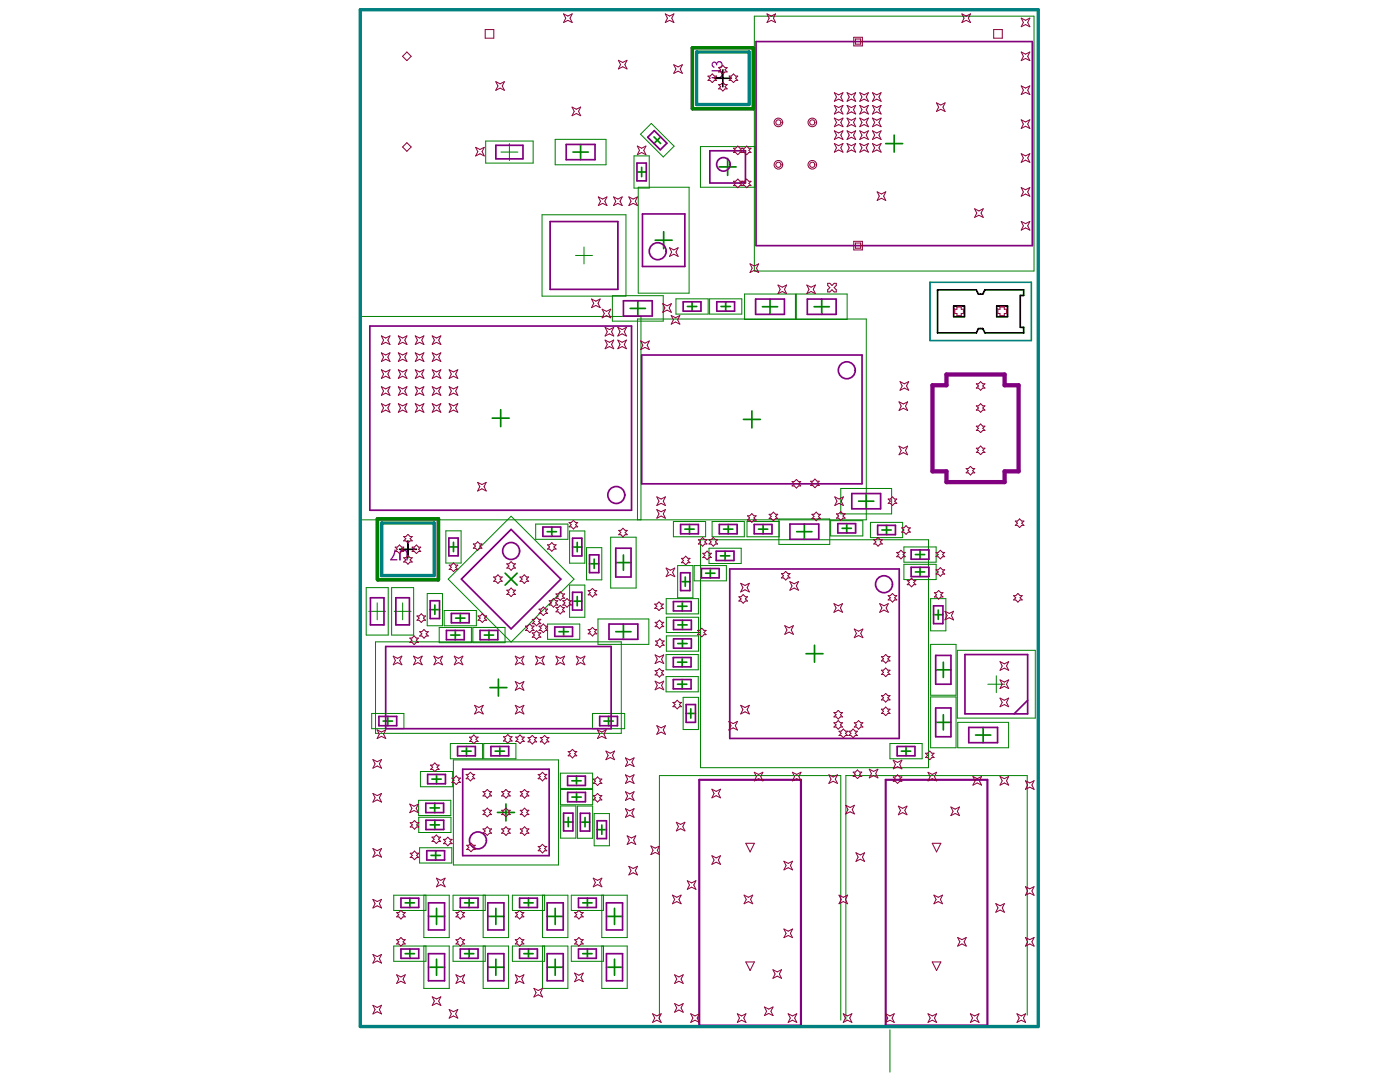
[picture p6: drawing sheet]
<svg xmlns="http://www.w3.org/2000/svg" width="279mm" height="216mm" viewBox="0 0 279 216" stroke-linecap="round" stroke-linejoin="round" font-family="sans-serif">
<path d="M185.6 56.3h20.2v11.6h-20.2z" fill="none" stroke="#008080" stroke-width=".34"/>
<path d="M187.1 57.8h7.7l.5 .9h.8l.5-.9h7.7v1.2h-.7v6.3h.7v1.1h-7.7l-.5-.8h-.8l-.5 .8h-7.7zM190.3 61.1h2.2v2.1h-2.2zM198.9 61.1h2.2v2.1h-2.2z" fill="none" stroke="#000" stroke-width=".34"/>
<g fill="none" stroke="#008000" stroke-width=".2">
<path d="M150.5 3.2h55.9v50.9h-55.9zM96.9 28.1h9.5v4.4h-9.5zM100 30.3h3.4M101.7 28.7v3.3M110.8 27.8h10.1v5.1h-10.1zM126.5 31.1h3.1v6.4h-3.1zM127.4 37.4h10.1v21.1h-10.1zM127.8 26.8l2.2-2.2 4.5 4.6-2.1 2.1zM139.8 29.2h10.8v8.2h-10.8zM108.2 42.9h16.7v16.2h-16.7zM114.9 51h3.3M116.5 49.3v3.4"/>
<path d="M122.2 59h10.2v5.1h-10.2zM134.9 59.6h6.4v3.1h-6.4zM141.6 59.6h6.4v3.1h-6.4zM148.6 58.7h10.1v5h-10.1zM158.9 58.7h10.2v5h-10.2zM167.8 97.5h10.1v5h-10.1zM73.1 117.3h4.4v9.4h-4.4zM78.2 117.3h4.4v9.4h-4.4zM85.3 118.4h3v6.5h-3zM89 105.9h3v6.4h-3zM89.4 115.6l12.6-12.6 12.6 12.6-12.6 12.5zM106.9 104.6h6.4v3h-6.4z"/>
<path d="M113.7 106h3v6.4h-3zM113.7 116.7h3v6.5h-3zM117.1 109.3h3v6.4h-3zM121.9 107.2h5.1v10.1h-5.1zM127.2 103.7v-40h45.7v40h-101v-40.6h56v40.6M133 119.4h6.4v3.1h-6.4zM134.4 104.1h6.4v3h-6.4zM135.2 112.9h3.1v6.4h-3.1zM138.5 112.9h6.5v3h-6.5zM139.8 107.7h45.5v45.5h-45.5zM141.5 109.4h6.4v3h-6.4zM142.1 104.1h6.4v3h-6.4z"/>
<path d="M149.1 104.1h6.4v3h-6.4zM155.4 103.6h10.2v5h-10.2zM165.8 103.9h6.4v3h-6.4zM173.7 104.2h6.4v3.1h-6.4zM180.4 109.1h6.4v3.1h-6.4zM180.4 112.6h6.4v3h-6.4zM185.7 119.4h3.1v6.5h-3.1zM73.6 122h3.4M74.9 128.1h49.1v18.2h-49.1zM75.3 120.3v3.4M78.7 122h3.3M80.4 120.3v3.4"/>
<path d="M87.7 125.2h6.4v3h-6.4zM88.6 121.8h6.5v3.1h-6.5zM94.4 125.2h6.4v3h-6.4zM109.3 124.5h6.4v3.1h-6.4zM119.3 123.5h10.2v5.1h-10.2zM132.9 130.6h6.5v3.1h-6.5zM132.9 135h6.5v3h-6.5zM133 123.2h6.4v3h-6.4zM133 126.9h6.4v3h-6.4zM136.3 139.1h3.1v6.5h-3.1zM185.7 128.6h5.1v10.1h-5.1zM185.7 139.1h5.1v10.1h-5.1z"/>
<path d="M191.1 129.8h15.5v13.5h-15.5zM197.1 136.5h3.4M198.8 134.8v3.4M74.2 142.4h6.4v3h-6.4zM83.5 159.7h6.5v3h-6.5zM83.9 153.9h6.4v3.1h-6.4zM89.9 148.4h6.4v3h-6.4zM90.5 151.6h21v21h-21zM96.5 148.4h6.5v3h-6.5zM111.8 154.3h6.5v3h-6.5zM111.8 157.5h6.5v3.1h-6.5zM118.2 142.4h6.5v3h-6.5z"/>
<path d="M177.6 148.4h6.4v3h-6.4zM191.1 144.1h10.2v5.1h-10.2zM83.6 163.1h6.4v3h-6.4zM83.7 169.2h6.5v3h-6.5zM84.6 178.6v8.5h5.1v-8.5h-11.1v3.1h6.4v-3.1M96.4 178.6v8.5h5.1v-8.5h-11.1v3.1h6.4v-3.1M108.3 178.6v8.5h5v-8.5h-11v3.1h6.4v-3.1M111.9 160.8h3v6.4h-3zM115.2 160.8h3.1v6.5h-3.1zM118.6 162.3h3v6.5h-3zM120.1 178.6v8.5h5.1v-8.5h-11.2v3.1h6.4v-3.1M84.6 188.8v8.4h5.1v-8.4h-11.1v3h6.4v-3"/>
<path d="M96.4 188.8v8.4h5.1v-8.4h-11.1v3h6.4v-3M108.3 188.8v8.4h5v-8.4h-11v3h6.4v-3M120.1 188.8v8.4h5.1v-8.4h-11.2v3h6.4v-3M131.6 203.5v-48.7h36.2v48.8M177.6 205.5v8.4M205 202.6v-47.8h-36.2v48.8"/>
</g>
<g fill="none" stroke="#008000" stroke-width=".34">
<path d="M114.4 30.3h3M115.9 28.8v3.1M127.1 34.3h1.9M128.1 33.4v1.8M130.5 27.3l1.3 1.3M131.8 27.3l-1.3 1.3M143.5 33.3h3.4M145.2 31.6v3.4M176.8 28.7h3.3M178.5 27v3.3M130.8 47.9h3.3M132.4 46.2v3.4"/>
<path d="M153.7 59.7v3M164 59.7v3M125.8 61.5h3M127.3 60v3.1M137.2 61.2h1.8M138.1 60.2v1.9M143.9 61.2h1.9M144.8 60.2v1.9M152.2 61.2h3M162.5 61.2h3M98.2 83.4h3.4M99.9 81.7v3.4"/>
<path d="M148.4 83.7h3.3M150.1 82v3.4M172.9 98.5v3M89.6 109.1h1.8M90.5 108.2v1.9M100.8 114.4l2.4 2.4M103.2 114.4l-2.4 2.4M109.2 106.1h1.9M110.1 105.2v1.8M114.3 120h1.8M114.3 109.2h1.8M115.2 108.2v1.9"/>
<path d="M115.2 119v1.9M117.6 112.5h1.9M118.6 111.6v1.8M122.9 112.3h3M124.4 110.7v3.1M135.8 116.1h1.9M136.7 105.6h1.8M136.8 115.1v1.9M137.6 104.7v1.8M140.8 114.4h1.9M141.8 113.4v1.9M143.8 110.9h1.8"/>
<path d="M144.4 105.6h1.9M144.7 110v1.8M145.3 104.7v1.8M151.4 105.6h1.8M152.3 104.7v1.8M159 106.1h3M160.5 104.6v3M168.1 105.4h1.8M169 104.5v1.8M171.3 100h3.1M176 105.8h1.9M176.9 104.8v1.9"/>
<path d="M182.7 114.1h1.8M182.7 110.7h1.8M183.6 109.7v1.9M183.6 113.2v1.9M85.9 121.6h1.8M86.8 120.7v1.9M89.9 126.7h1.9M90.9 125.8v1.9M90.9 123.3h1.9M91.9 122.4v1.9M96.6 126.7h1.9M97.6 125.8v1.9"/>
<path d="M97.8 137.2h3.4M99.5 135.5v3.4M111.6 126h1.8M112.5 125.1v1.9M122.9 126h3M124.4 124.5v3.1M135.2 136.5h1.9M135.2 132.1h1.9M135.2 121h1.9M135.3 128.4h1.8M135.3 124.7h1.8M136.1 131.2v1.9"/>
<path d="M136.1 135.6v1.9M136.2 120v1.9M136.2 123.8v1.8M136.2 127.5v1.8M160.9 130.4h3.3M162.6 128.7v3.4M186.3 122.7h1.9M186.7 133.7h3.1M187.2 121.7v1.9M188.3 132.1v3.1M76.5 143.9h1.8M77.4 143v1.8"/>
<path d="M87.1 154.5v1.9M88.1 155.5h-1.9M92.2 149.9h1.8M93.1 149v1.8M98.8 149.9h1.9M99.7 149v1.8M114.1 155.8h1.9M114.1 159h1.9M115.1 154.9v1.8M115.1 158.1v1.9M120.5 143.9h1.9M121.5 143v1.8"/>
<path d="M136.9 142.4h1.9M137.9 141.4v1.9M179.9 149.9h1.8M180.8 149v1.8M186.7 144.1h3.1M188.3 142.6v3.1M194.7 146.7h3M196.2 145.2v3M81.8 179.2v1.9M85.8 161.2h1.9M85.9 164.6h1.8M86 170.7h1.9"/>
<path d="M86.8 160.3v1.8M86.8 163.7v1.8M87 169.8v1.8M93.6 179.2v1.9M99.3 162.1h3.4M101 160.4v3.4M105.5 179.2v1.9M112.5 164h1.8M113.4 163.1v1.9M115.8 164.1h1.9M116.8 163.1v1.9M117.2 179.2v1.9"/>
<path d="M119.2 165.6h1.8M120.1 164.6v1.9M80.9 190.3h1.8M80.9 180.2h1.8M81.8 189.4v1.8M85.5 193h3.2M85.5 182.9h3.2M87.1 181.2v3.3M87.1 191.4v3.2M92.7 190.3h1.9M92.7 180.2h1.9M93.6 189.4v1.8"/>
<path d="M97.4 193h3.2M97.4 182.9h3.2M99 181.2v3.3M99 191.4v3.2M104.5 190.3h1.9M104.5 180.2h1.9M105.5 189.4v1.8M109.2 193h3.2M109.2 182.9h3.2M110.8 181.2v3.3M110.8 191.4v3.2M116.3 190.3h1.9"/>
<path d="M116.3 180.2h1.9M117.2 189.4v1.8M121 193h3.2M121 182.9h3.2M122.6 181.2v3.3M122.6 191.4v3.2"/>
</g>
<g fill="none" stroke="#800080" stroke-width=".34">
<path d="M150.9 8.3h55.1v40.7h-55.1zM99 29h5.4v2.7h-5.4zM113 28.8h5.7v3.1h-5.7zM127.1 32.5h1.9v3.6h-1.9zM129.3 27.4l1.3-1.3 2.5 2.5-1.3 1.3zM141.7 30.1h7.1v6.4h-7.1zM109.8 44.2h13.5v13.5h-13.5zM128.2 42.7h8.5v10.5h-8.5zM150.8 59.7h5.7v3h-5.7zM161.1 59.7h5.8v3h-5.8zM73.8 65.1h52.2v36.7h-52.2zM124.4 60h5.8v3.1h-5.8z"/>
<path d="M128.1 70.8h43.9v25.7h-43.9zM136.3 60.2h3.6v1.9h-3.6zM143.1 60.2h3.5v1.9h-3.5zM170 98.5h5.7v3h-5.7zM73.9 119.3h2.7v5.4h-2.7zM79 119.3h2.7v5.4h-2.7zM85.9 119.9h1.8v3.5h-1.8zM89.6 107.4h1.8v3.5h-1.8zM92.1 115.6l9.9-10 9.9 10-9.9 9.9zM108.3 105.2h3.6v1.8h-3.6zM114.3 107.4h1.8v3.5h-1.8zM114.3 118.2h1.8v3.5h-1.8z"/>
<path d="M117.6 110.7h1.9v3.6h-1.9zM122.9 109.4h3v5.7h-3zM135.8 114.3h1.9v3.5h-1.9zM135.8 104.7h3.6v1.8h-3.6zM140 113.4h3.5v1.9h-3.5zM142.9 110h3.6v1.8h-3.6zM143.6 104.7h3.5v1.8h-3.5zM145.6 113.5h33.9v33.8h-33.9zM150.5 104.7h3.6v1.8h-3.6zM157.6 104.6h5.8v3h-5.8zM167.2 104.5h3.6v1.8h-3.6zM175.2 104.8h3.5v1.9h-3.5z"/>
<path d="M181.8 109.7h3.6v1.9h-3.6zM181.8 113.2h3.6v1.9h-3.6zM77 129h45v16.4h-45zM89.1 125.8h3.5v1.9h-3.5zM90.1 122.4h3.5v1.9h-3.5zM95.8 125.8h3.6v1.9h-3.6zM110.7 125.1h3.6v1.9h-3.6zM121.5 124.5h5.8v3.1h-5.8zM134.4 131.2h3.5v1.9h-3.5zM134.4 135.6h3.5v1.9h-3.5zM134.4 120h3.5v1.9h-3.5zM134.4 123.8h3.6v1.8h-3.6z"/>
<path d="M134.4 127.5h3.6v1.8h-3.6zM186.3 120.9h1.9v3.5h-1.9zM186.7 130.8h3.1v5.7h-3.1zM192.6 130.6h12.5v11.8h-12.5zM205.1 139.7l-2.7 2.7M75.6 143h3.6v1.8h-3.6zM85.3 154.5h3.6v1.9h-3.6zM91.3 149h3.6v1.8h-3.6zM92.3 153.5h17.3v17.2h-17.3zM98 149h3.5v1.8h-3.5zM113.3 154.9h3.5v1.8h-3.5zM113.3 158.1h3.5v1.9h-3.5z"/>
<path d="M119.7 143h3.5v1.8h-3.5zM136.9 140.6h1.9v3.5h-1.9zM179 149h3.6v1.8h-3.6zM186.7 141.3h3.1v5.7h-3.1zM193.3 145.2h5.8v3h-5.8zM80 179.2h3.6v1.9h-3.6zM85 160.3h3.5v1.8h-3.5zM85 163.7h3.6v1.8h-3.6zM85.2 169.8h3.5v1.8h-3.5zM91.9 179.2h3.5v1.9h-3.5zM103.7 179.2h3.5v1.9h-3.5zM112.5 162.3h1.8v3.5h-1.8z"/>
<path d="M115.5 179.2h3.5v1.9h-3.5zM115.8 162.3h1.9v3.5h-1.9zM119.2 163.8h1.8v3.5h-1.8zM80 189.4h3.6v1.8h-3.6zM85.5 180.2h3.2v5.4h-3.2zM85.5 190.3h3.2v5.4h-3.2zM91.9 189.4h3.5v1.8h-3.5zM97.4 180.2h3.2v5.4h-3.2zM97.4 190.3h3.2v5.4h-3.2zM103.7 189.4h3.5v1.8h-3.5zM109.2 180.2h3.2v5.4h-3.2zM109.2 190.3h3.2v5.4h-3.2z"/>
<path d="M115.5 189.4h3.5v1.8h-3.5zM121 190.3h3.2v5.4h-3.2zM121 180.2h3.2v5.4h-3.2z"/>
<circle cx="144.4" cy="32.8" r="1.35"/>
<circle cx="131.3" cy="50.1" r="1.69"/>
<circle cx="169" cy="73.9" r="1.69"/>
<circle cx="123" cy="98.8" r="1.69"/>
<circle cx="102" cy="109.9" r="1.69"/>
<circle cx="176.4" cy="116.6" r="1.69"/>
<circle cx="95.4" cy="167.7" r="1.69"/>
</g>
<path d="M139.6 155.6h20.2v49h-20.2zM176.8 155.6h20.3v49h-20.3z" fill="none" stroke="#800080" stroke-width=".43"/>
<path d="M71.9 1.9h135.3v202.9h-135.3z" fill="none" stroke="#008080" stroke-width=".68"/>
<path d="M138.2 9.5h12.2v12.2h-12.2zM75.3 103.5h12.2v12.2h-12.2z" fill="none" stroke="#800080" stroke-width=".68"/>
<g fill="#800080">
<path d="M142 14h1.2a.79 .79 0 0 1 .9 .2 .79 .79 0 0 1 .1 .9 .79 .79 0 0 1-1 .5h-1.2v-.2h1.3a.56 .56 0 0 0 .6-.3 .56 .56 0 0 0-.1-.7l-.1-.2h-1.7z"/>
<path d="M142 12.6a.6 .6 0 0 1 1.1-.1 .62 .62 0 0 1 .8-.2 .62 .62 0 0 1 .2 .9v.2l-.3 .2h-.2v-.3a.43 .43 0 0 0 .4-.5 .43 .43 0 0 0-.5-.4l-.3 .1-.1 .5h-.2a.34 .34 0 0 0-.3-.4 .34 .34 0 0 0-.4 .2 .34 .34 0 0 0 .3 .4l.1 .1-.1 .3a.68 .68 0 0 1-.5-1z"/>
<path d="M79.7 110a.9 .9 0 0 1 1.1-.3 .9 .9 0 0 1 .6 .9v1.2h-.3v-1.2a.57 .57 0 0 0-.4-.7 .57 .57 0 0 0-.7 .5v1.4h-.4z"/>
<path d="M78.7 109.7h.3l-.1 .7-.4 .8-.3 .4h1.1v.2h-1.5l.7-1.2z"/>
</g>
<path d="M142.6 15.6h3.4M144.3 13.9v3.4M79.7 109.6h3.4M81.4 107.9v3.4" fill="none" stroke="#000" stroke-width=".34"/>
<path d="M138.2 9.5h12.2v12.2h-12.2zM75.3 103.5h12.2v12.2h-12.2z" fill="none" stroke="#008000" stroke-width=".68"/>
<path d="M139 10.4h10.5v10.5h-10.5zM76.2 104.4h10.5v10.4h-10.5z" fill="none" stroke="#008080" stroke-width=".68"/>
<path d="M186.1 76.9h2.8v-2.2h11.6v2.2h2.8v17.2h-2.8v2.1h-11.6v-2.1h-2.8z" fill="none" stroke="#800080" stroke-width=".86"/>
<g fill="none" stroke="#8d0034" stroke-width=".2">
<path d="M80.3 11.2l.9-.8 .9 .8-.9 .9zM96.8 5.9h1.8v1.7h-1.8zM98.9 16.3l.9 .4 .9-.4-.5 .9 .5 .8-.9-.4-.9 .4 .5-.8zM112.5 2.8l.8 .4 .9-.4-.4 .8 .4 .9-.9-.4-.8 .4 .4-.9zM123.4 12l.9 .5 .8-.5-.4 .9 .4 .9-.8-.5-.9 .5 .4-.9zM132.8 2.8l.8 .4 .9-.4-.4 .8 .4 .9-.9-.4-.8 .4 .4-.9zM134.5 12.9l.8 .4 .9-.4-.4 .9 .4 .8-.9-.4-.8 .4 .4-.8zM141.3 15.2h.4l.4-.4 .5 .4h.4l-.4 .4 .4 .4h-.4l-.5 .5-.4-.5h-.4l.4-.4zM143.4 16.9h.4l.5-.5 .4 .5h.4l-.4 .4 .4 .4h-.4l-.4 .5-.5-.5h-.4l.4-.4zM143.4 13.5h.4l.5-.4 .4 .4h.4l-.4 .4 .4 .5h-.4l-.4 .4-.5-.4h-.4l.4-.5zM145.5 15.2h.4l.5-.4 .4 .4h.4l-.4 .4 .4 .4h-.4l-.4 .5-.5-.5h-.4l.4-.4zM153.1 2.8l.8 .4 .9-.4-.4 .8 .4 .9-.9-.4-.8 .4 .4-.9z"/>
<path d="M166.5 18.5l.9 .4 .8-.4-.4 .9 .4 .8-.8-.4-.9 .4 .4-.8zM169.1 18.5l.8 .4 .9-.4-.5 .9 .5 .8-.9-.4-.8 .4 .4-.8zM170.4 7.4h1.7v1.8h-1.7zM170.7 7.8h1.1v1h-1.1zM171.6 18.5l.8 .4 .9-.4-.4 .9 .4 .8-.9-.4-.8 .4 .4-.8zM174.1 18.5l.9 .4 .8-.4-.4 .9 .4 .8-.8-.4-.9 .4 .5-.8zM192 2.8l.8 .4 .9-.4-.4 .8 .4 .9-.9-.4-.8 .4 .4-.9zM198.3 5.9h1.7v1.7h-1.7zM203.8 17.1l.9 .5 .8-.5-.4 .9 .4 .9-.8-.5-.9 .5 .4-.9zM203.8 10.4l.9 .4 .8-.4-.4 .8 .4 .9-.8-.4-.9 .4 .4-.9zM203.8 3.6l.9 .4 .8-.4-.4 .9 .4 .8-.8-.4-.9 .4 .4-.8zM80.3 29.3l.9-.8 .9 .8-.9 .9z"/>
<path d="M94.9 29.4l.9 .4 .8-.4-.4 .9 .4 .8-.8-.4-.9 .4 .5-.8zM114.2 21.4l.8 .4 .9-.4-.4 .8 .4 .9-.9-.4-.8 .4 .4-.9zM119.4 39.3l.9 .4 .8-.4-.4 .9 .4 .8-.8-.4-.9 .4 .4-.8zM122.5 39.3l.8 .4 .9-.4-.5 .9 .5 .8-.9-.4-.8 .4 .4-.8zM125.5 39.3l.9 .4 .8-.4-.4 .9 .4 .8-.8-.4-.9 .4 .4-.8zM127.2 29.1l.9 .5 .8-.5-.4 .9 .4 .9-.8-.5-.9 .5 .4-.9zM146.4 36.2h.4l.4-.5 .5 .5h.4l-.4 .4 .4 .4h-.4l-.5 .5-.4-.5h-.4l.4-.4zM146.4 29.6h.4l.4-.5 .5 .5h.4l-.4 .4 .4 .4h-.4l-.5 .5-.4-.5h-.4l.4-.4zM148.2 36.2h.4l.4-.5 .5 .5h.4l-.4 .4 .4 .4h-.4l-.5 .5-.4-.5h-.4l.4-.4zM148.2 29.6h.4l.4-.5 .5 .5h.4l-.4 .4 .4 .4h-.4l-.5 .5-.4-.5h-.4l.4-.4zM166.5 28.6l.9 .5 .8-.5-.4 .9 .4 .9-.8-.5-.9 .5 .4-.9zM166.5 26.1l.9 .4 .8-.4-.4 .9 .4 .8-.8-.4-.9 .4 .4-.8z"/>
<path d="M166.5 23.6l.9 .4 .8-.4-.4 .8 .4 .9-.8-.4-.9 .4 .4-.9zM166.5 21l.9 .5 .8-.5-.4 .9 .4 .9-.8-.5-.9 .5 .4-.9zM169.1 26.1l.8 .4 .9-.4-.5 .9 .5 .8-.9-.4-.8 .4 .4-.8zM169.1 23.6l.8 .4 .9-.4-.5 .8 .5 .9-.9-.4-.8 .4 .4-.9zM169.1 21l.8 .5 .9-.5-.5 .9 .5 .9-.9-.5-.8 .5 .4-.9zM169.1 28.6l.8 .5 .9-.5-.5 .9 .5 .9-.9-.5-.8 .5 .4-.9zM171.6 21l.8 .5 .9-.5-.4 .9 .4 .9-.9-.5-.8 .5 .4-.9zM171.6 26.1l.8 .4 .9-.4-.4 .9 .4 .8-.9-.4-.8 .4 .4-.8zM171.6 28.6l.8 .5 .9-.5-.4 .9 .4 .9-.9-.5-.8 .5 .4-.9zM171.6 23.6l.8 .4 .9-.4-.4 .8 .4 .9-.9-.4-.8 .4 .4-.9zM174.1 21l.9 .5 .8-.5-.4 .9 .4 .9-.8-.5-.9 .5 .5-.9zM174.1 28.6l.9 .5 .8-.5-.4 .9 .4 .9-.8-.5-.9 .5 .5-.9z"/>
<path d="M174.1 26.1l.9 .4 .8-.4-.4 .9 .4 .8-.8-.4-.9 .4 .5-.8zM174.1 23.6l.9 .4 .8-.4-.4 .8 .4 .9-.8-.4-.9 .4 .5-.9zM175.1 38.3l.8 .4 .9-.4-.5 .8 .5 .9-.9-.4-.8 .4 .4-.9zM186.9 20.5l.9 .5 .8-.5-.4 .9 .4 .8-.8-.4-.9 .4 .4-.8zM203.8 37.4l.9 .5 .8-.5-.4 .9 .4 .9-.8-.5-.9 .5 .4-.9zM203.8 30.7l.9 .4 .8-.4-.4 .8 .4 .9-.8-.4-.9 .4 .4-.9zM203.8 23.9l.9 .4 .8-.4-.4 .9 .4 .8-.8-.4-.9 .4 .4-.8zM118.1 59.7l.8 .4 .9-.4-.5 .8 .5 .9-.9-.4-.8 .4 .4-.9zM133.6 49.4l.9 .5 .8-.5-.4 .9 .4 .9-.8-.5-.9 .5 .4-.9zM149.7 52.7l.8 .4 .9-.4-.4 .8 .4 .9-.9-.5-.8 .5 .4-.9zM155.3 56.9l.8 .4 .9-.4-.4 .8 .4 .9-.9-.4-.8 .4 .4-.9zM161 56.9l.9 .4 .8-.4-.4 .8 .4 .9-.8-.4-.9 .4 .4-.9z"/>
<path d="M165.2 56.5h.4l.4 .5 .5-.5h.4v.5l-.4 .4 .4 .4v.5h-.4l-.5-.5-.4 .5h-.4v-.5l.4-.4-.4-.4zM170.4 48.2h1.7v1.7h-1.7zM170.7 48.5h1.1v1h-1.1zM194.5 41.7l.9 .4 .8-.4-.4 .8 .4 .9-.8-.5-.9 .5 .4-.9zM203.8 44.2l.9 .4 .8-.4-.4 .9 .4 .8-.8-.4-.9 .4 .4-.8zM76.1 73.8l.9 .4 .8-.4-.4 .8 .4 .9-.8-.4-.9 .4 .4-.9zM76.1 77.2l.9 .4 .8-.4-.4 .8 .4 .9-.8-.4-.9 .4 .4-.9zM76.1 67l.9 .5 .8-.5-.4 .9 .4 .8-.8-.4-.9 .4 .4-.8zM76.1 70.4l.9 .4 .8-.4-.4 .9 .4 .8-.8-.4-.9 .4 .4-.8zM79.5 73.8l.9 .4 .8-.4-.4 .8 .4 .9-.8-.4-.9 .4 .4-.9zM79.5 67l.9 .5 .8-.5-.4 .9 .4 .8-.8-.4-.9 .4 .4-.8zM79.5 70.4l.9 .4 .8-.4-.4 .9 .4 .8-.8-.4-.9 .4 .4-.8z"/>
<path d="M79.5 77.2l.9 .4 .8-.4-.4 .8 .4 .9-.8-.4-.9 .4 .4-.9zM82.9 67l.8 .5 .9-.5-.4 .9 .4 .8-.9-.4-.8 .4 .4-.8zM82.9 77.2l.8 .4 .9-.4-.4 .8 .4 .9-.9-.4-.8 .4 .4-.9zM82.9 70.4l.8 .4 .9-.4-.4 .9 .4 .8-.9-.4-.8 .4 .4-.8zM82.9 73.8l.8 .4 .9-.4-.4 .8 .4 .9-.9-.4-.8 .4 .4-.9zM86.3 73.8l.8 .4 .9-.4-.4 .8 .4 .9-.9-.4-.8 .4 .4-.9zM86.3 77.2l.8 .4 .9-.4-.4 .8 .4 .9-.9-.4-.8 .4 .4-.9zM86.3 67l.8 .5 .9-.5-.4 .9 .4 .8-.9-.4-.8 .4 .4-.8zM86.3 70.4l.8 .4 .9-.4-.4 .9 .4 .8-.9-.4-.8 .4 .4-.8zM89.6 73.8l.9 .4 .9-.4-.5 .8 .5 .9-.9-.4-.9 .4 .5-.9zM89.6 77.2l.9 .4 .9-.4-.5 .8 .5 .9-.9-.4-.9 .4 .5-.9zM120.2 61.7l.8 .4 .9-.4-.4 .9 .4 .8-.9-.4-.8 .4 .4-.8z"/>
<path d="M120.8 65.3l.8 .5 .9-.5-.4 .9 .4 .8-.9-.4-.8 .4 .4-.8zM120.8 67.9l.8 .4 .9-.4-.4 .8 .4 .9-.9-.4-.8 .4 .4-.9zM123.3 65.3l.9 .5 .8-.5-.4 .9 .4 .8-.8-.4-.9 .4 .4-.8zM123.3 67.9l.9 .4 .8-.4-.4 .8 .4 .9-.8-.4-.9 .4 .4-.9zM127.9 68l.8 .5 .9-.5-.4 .9 .4 .9-.9-.5-.8 .5 .4-.9zM132.3 60.6l.8 .4 .9-.4-.4 .9 .4 .8-.9-.4-.8 .4 .4-.8zM134 63l.8 .4 .9-.4-.5 .8 .5 .9-.9-.4-.8 .4 .4-.9zM179.6 76.2l.9 .4 .8-.4-.4 .8 .4 .9-.8-.5-.9 .5 .5-.9zM190.5 61.7h.5v-.4h.8v.4h.5v.9h-.5v.4h-.8v-.4h-.5zM194.8 76.6h.5l.4-.4 .4 .4h.5l-.5 .4 .5 .4h-.5l-.4 .5-.4-.5h-.5l.5-.4zM199.1 61.7h.5v-.4h.8v.4h.5v.9h-.5v.4h-.8v-.4h-.5zM76.1 80.5l.9 .5 .8-.5-.4 .9 .4 .9-.8-.5-.9 .5 .4-.9z"/>
<path d="M79.5 80.5l.9 .5 .8-.5-.4 .9 .4 .9-.8-.5-.9 .5 .4-.9zM82.9 80.5l.8 .5 .9-.5-.4 .9 .4 .9-.9-.5-.8 .5 .4-.9zM86.3 80.5l.8 .5 .9-.5-.4 .9 .4 .9-.9-.5-.8 .5 .4-.9zM89.6 80.5l.9 .5 .9-.5-.5 .9 .5 .9-.9-.5-.9 .5 .5-.9zM95.3 96.3l.9 .4 .8-.4-.4 .8 .4 .9-.8-.5-.9 .5 .4-.9zM131.1 99.1l.8 .5 .9-.5-.4 .9 .4 .9-.9-.5-.8 .5 .4-.9zM158.1 96.1h.4l.4-.4 .5 .4h.4l-.4 .4 .4 .5h-.4l-.5 .4-.4-.4h-.4l.4-.5zM161.8 96h.4l.4-.4 .5 .4h.4l-.4 .5 .4 .4h-.4l-.5 .4-.4-.4h-.4l.4-.4zM166.6 99.1l.9 .5 .8-.5-.4 .9 .4 .9-.8-.5-.9 .5 .4-.9zM177.3 99.6h.4l.4-.5 .4 .5h.5l-.5 .4 .5 .4h-.5l-.4 .5-.4-.5h-.4l.4-.4zM179.4 89l.9 .5 .8-.5-.4 .9 .4 .8-.8-.4-.9 .4 .5-.8zM179.4 80.2l.9 .4 .8-.4-.4 .8 .4 .9-.8-.4-.9 .4 .5-.9z"/>
<path d="M192.8 93.5h.4l.5-.4 .4 .4h.4l-.4 .4 .4 .4h-.4l-.4 .5-.5-.5h-.4l.4-.4zM194.8 81h.5l.4-.5 .4 .5h.5l-.5 .4 .5 .4h-.5l-.4 .5-.4-.5h-.5l.5-.4zM194.8 89.4h.5l.4-.4 .4 .4h.5l-.5 .5 .5 .4h-.5l-.4 .4-.4-.4h-.5l.5-.4zM194.8 85h.5l.4-.4 .4 .4h.5l-.5 .5 .5 .4h-.5l-.4 .4-.4-.4h-.5l.5-.4zM78.9 109.2h.4l.4-.5 .5 .5h.4l-.4 .4 .4 .4h-.4l-.5 .5-.4-.5h-.4l.4-.4zM80.6 111.3h.4l.4-.4 .4 .4h.5l-.5 .4 .5 .4h-.5l-.4 .5-.4-.5h-.4l.4-.4zM80.6 107.1h.4l.4-.5 .4 .5h.5l-.5 .4 .5 .4h-.5l-.4 .4-.4-.4h-.4l.4-.4zM82.2 109.2h.5l.4-.5 .4 .5h.5l-.5 .4 .5 .4h-.5l-.4 .5-.4-.5h-.5l.5-.4zM89.6 112.8h.5l.4-.5 .4 .5h.5l-.5 .4 .5 .4h-.5l-.4 .5-.4-.5h-.5l.5-.4zM94.5 108.5h.4l.4-.4 .5 .4h.4l-.4 .5 .4 .4h-.4l-.5 .4-.4-.4h-.4l.4-.4zM98.5 115.1h.4l.5-.4 .4 .4h.4l-.4 .5 .4 .4h-.4l-.4 .4-.5-.4h-.4l.4-.4zM101.1 112.5h.5l.4-.4 .4 .4h.5l-.5 .4 .5 .5h-.5l-.4 .4-.4-.4h-.5l.5-.5z"/>
<path d="M101.1 117.8h.5l.4-.5 .4 .5h.5l-.5 .4 .5 .4h-.5l-.4 .5-.4-.5h-.5l.5-.4zM103.8 115.1h.4l.4-.4 .5 .4h.4l-.4 .5 .4 .4h-.4l-.5 .4-.4-.4h-.4l.4-.4zM109.3 108.7h.4l.4-.4 .5 .4h.4l-.4 .4 .4 .5h-.4l-.5 .4-.4-.4h-.4l.4-.5zM109.6 119.9h.4l.5-.5 .4 .5h.4l-.4 .4 .4 .4h-.4l-.4 .5-.5-.5h-.4l.4-.4zM111 118.5h.4l.4-.4 .4 .4h.5l-.5 .4 .5 .5h-.5l-.4 .4-.4-.4h-.4l.4-.5zM112.3 119.9h.4l.5-.5 .4 .5h.4l-.4 .4 .4 .4h-.4l-.4 .5-.5-.5h-.4l.4-.4zM113.6 104.3h.4l.4-.5 .5 .5h.4l-.4 .4 .4 .4h-.4l-.5 .5-.4-.5h-.4l.4-.4zM117.4 117.8h.4l.4-.4 .5 .4h.4l-.4 .5 .4 .4h-.4l-.5 .4-.4-.4h-.4l.4-.4zM123.5 105.8h.4l.4-.4 .5 .4h.4l-.4 .5 .4 .4h-.4l-.5 .4-.4-.4h-.4l.4-.4zM131.1 101.7l.8 .4 .9-.4-.4 .8 .4 .9-.9-.4-.8 .4 .4-.9zM132.9 113.3l.9 .5 .9-.5-.5 .9 .5 .9-.9-.5-.9 .5 .5-.9zM136 111.4h.4l.4-.4 .5 .4h.4l-.4 .4 .4 .5h-.4l-.5 .4-.4-.4h-.4l.4-.5z"/>
<path d="M139.4 107.7h.4l.4-.4 .5 .4h.4l-.4 .4 .4 .5h-.4l-.5 .4-.4-.4h-.4l.4-.5zM140.3 110.4h.4l.4-.4 .4 .4h.5l-.5 .4 .5 .5h-.5l-.4 .4-.4-.4h-.4l.4-.5zM141.5 107.7h.4l.4-.4 .5 .4h.4l-.4 .4 .4 .5h-.4l-.5 .4-.4-.4h-.4l.4-.5zM147.5 119.1h.4l.4-.5 .4 .5h.5l-.5 .4 .5 .4h-.5l-.4 .5-.4-.5h-.4l.4-.4zM147.8 116.4l.9 .4 .8-.4-.4 .9 .4 .8-.8-.4-.9 .4 .5-.8zM149.2 102.9h.4l.4-.4 .5 .4h.4l-.4 .5 .4 .4h-.4l-.5 .4-.4-.4h-.4l.4-.4zM153.5 102.6h.4l.5-.4 .4 .4h.4l-.4 .4 .4 .5h-.4l-.4 .4-.5-.4h-.4l.4-.5zM155.9 114.5h.5l.4-.5 .4 .5h.5l-.5 .4 .5 .4h-.5l-.4 .4-.4-.4h-.5l.5-.4zM157.6 116.1l.9 .4 .9-.4-.5 .8 .5 .9-.9-.5-.9 .5 .5-.9zM162 102.6h.5l.4-.4 .4 .4h.5l-.5 .4 .5 .5h-.5l-.4 .4-.4-.4h-.5l.5-.5zM166.9 102.5h.5l.4-.4 .4 .4h.5l-.5 .5 .5 .4h-.5l-.4 .4-.4-.4h-.5l.5-.4zM174.4 107.7h.4l.4-.4 .5 .4h.4l-.4 .4 .4 .5h-.4l-.5 .4-.4-.4h-.4l.4-.5z"/>
<path d="M177.3 118.9h.4l.4-.5 .4 .5h.5l-.5 .4 .5 .4h-.5l-.4 .4-.4-.4h-.4l.4-.4zM178.9 110.2h.5l.4-.4 .4 .4h.5l-.5 .5 .5 .4h-.5l-.4 .4-.4-.4h-.5l.5-.4zM180 105.3h.4l.4-.4 .4 .4h.5l-.5 .5 .5 .4h-.5l-.4 .4-.4-.4h-.4l.4-.4zM181.1 115.8h.4l.4-.4 .4 .4h.5l-.5 .4 .5 .5h-.5l-.4 .4-.4-.4h-.4l.4-.5zM186.5 118.3h.4l.4-.5 .5 .5h.4l-.4 .4 .4 .4h-.4l-.5 .4-.4-.4h-.4l.4-.4zM186.8 110.2h.4l.5-.4 .4 .4h.4l-.4 .5 .4 .4h-.4l-.4 .4-.5-.4h-.4l.4-.4zM186.8 113.7h.4l.5-.4 .4 .4h.4l-.4 .4 .4 .5h-.4l-.4 .4-.5-.4h-.4l.4-.5zM202.3 118.9h.4l.4-.5 .5 .5h.4l-.4 .4 .4 .4h-.4l-.5 .4-.4-.4h-.4l.4-.4zM202.6 104h.5l.4-.5 .4 .5h.4l-.4 .4 .4 .4h-.4l-.4 .5-.4-.5h-.5l.5-.4zM78.5 130.9l.8 .5 .9-.5-.4 .9 .4 .9-.9-.5-.8 .5 .4-.9zM81.8 127.3h.4l.4-.4 .5 .4h.4l-.4 .5 .4 .4h-.4l-.5 .4-.4-.4h-.4l.4-.4zM82.5 130.9l.9 .5 .9-.5-.5 .9 .5 .9-.9-.5-.9 .5 .5-.9z"/>
<path d="M83.2 122.9h.4l.5-.4 .4 .4h.4l-.4 .4 .4 .5h-.4l-.4 .4-.5-.4h-.4l.4-.5zM83.8 126h.4l.4-.4 .4 .4h.5l-.5 .5 .5 .4h-.5l-.4 .4-.4-.4h-.4l.4-.4zM86.6 130.9l.9 .5 .8-.5-.4 .9 .4 .9-.8-.5-.9 .5 .4-.9zM90.7 130.9l.8 .5 .9-.5-.5 .9 .5 .9-.9-.5-.8 .5 .4-.9zM95.4 122.9h.4l.5-.4 .4 .4h.4l-.4 .4 .4 .5h-.4l-.4 .4-.5-.4h-.4l.4-.5zM102.8 136l.9 .4 .9-.4-.5 .9 .5 .8-.9-.4-.9 .4 .5-.8zM102.8 130.9l.9 .5 .9-.5-.5 .9 .5 .9-.9-.5-.9 .5 .5-.9zM104.9 124.9h.4l.4-.4 .5 .4h.4l-.4 .5 .4 .4h-.4l-.5 .4-.4-.4h-.4l.4-.4zM106.2 123.6h.4l.5-.4 .4 .4h.4l-.4 .4 .4 .4h-.4l-.4 .5-.5-.5h-.4l.4-.4zM106.2 126.3h.4l.5-.4 .4 .4h.4l-.4 .4 .4 .5h-.4l-.4 .4-.5-.4h-.4l.4-.5zM106.9 130.9l.9 .5 .8-.5-.4 .9 .4 .9-.8-.5-.9 .5 .4-.9zM107.6 124.9h.4l.4-.4 .5 .4h.4l-.4 .5 .4 .4h-.4l-.5 .4-.4-.4h-.4l.4-.4z"/>
<path d="M107.6 121.5h.4l.4-.4 .5 .4h.4l-.4 .5 .4 .4h-.4l-.5 .4-.4-.4h-.4l.4-.4zM111 130.9l.8 .5 .9-.5-.5 .9 .5 .9-.9-.5-.8 .5 .4-.9zM111 121.2h.4l.4-.4 .4 .4h.5l-.5 .4 .5 .5h-.5l-.4 .4-.4-.4h-.4l.4-.5zM115 130.9l.9 .5 .8-.5-.4 .9 .4 .9-.8-.5-.9 .5 .4-.9zM117.4 125.6h.4l.4-.4 .5 .4h.4l-.4 .4 .4 .5h-.4l-.5 .4-.4-.4h-.4l.4-.5zM130.7 120.5h.4l.4-.4 .4 .4h.5l-.5 .5 .5 .4h-.5l-.4 .4-.4-.4h-.4l.4-.4zM130.7 133.8h.5l.4-.4 .4 .4h.5l-.5 .4 .5 .5h-.5l-.4 .4-.4-.4h-.5l.5-.5zM130.7 135.9l.9 .5 .9-.5-.5 .9 .5 .8-.9-.4-.9 .4 .5-.8zM130.7 130.7l.9 .4 .9-.4-.5 .8 .5 .9-.9-.4-.9 .4 .5-.9zM130.7 124.2h.5l.4-.5 .4 .5h.5l-.5 .4 .5 .4h-.5l-.4 .5-.4-.5h-.5l.5-.4zM130.8 127.9h.5l.4-.4 .4 .4h.4l-.4 .4 .4 .5h-.4l-.4 .4-.4-.4h-.5l.5-.5zM139.2 125.8h.4l.5-.4 .4 .4h.4l-.4 .4 .4 .4h-.4l-.4 .5-.5-.5h-.4l.4-.4z"/>
<path d="M156.6 124.8l.9 .5 .8-.5-.4 .9 .4 .9-.8-.5-.9 .5 .4-.9zM166.4 120.5l.9 .4 .8-.4-.4 .8 .4 .9-.8-.5-.9 .5 .5-.9zM170.5 125.5l.8 .5 .9-.5-.4 .9 .4 .8-.9-.4-.8 .4 .4-.8zM175.6 120.5l.8 .4 .9-.4-.4 .8 .4 .9-.9-.5-.8 .5 .4-.9zM175.9 131h.4l.5-.4 .4 .4h.4l-.4 .5 .4 .4h-.4l-.4 .4-.5-.4h-.4l.4-.4zM175.9 138.8h.4l.5-.4 .4 .4h.4l-.4 .4 .4 .5h-.4l-.4 .4-.5-.4h-.4l.4-.5zM175.9 133.7h.4l.5-.4 .4 .4h.4l-.4 .5 .4 .4h-.4l-.4 .4-.5-.4h-.4l.4-.4zM188.6 122l.8 .4 .9-.4-.4 .8 .4 .9-.9-.4-.8 .4 .4-.9zM199.6 135.7l.8 .4 .9-.4-.4 .8 .4 .9-.9-.4-.8 .4 .4-.9zM199.6 139.3l.8 .4 .9-.4-.4 .9 .4 .8-.9-.4-.8 .4 .4-.8zM199.6 132l.8 .5 .9-.5-.4 .9 .4 .9-.9-.5-.8 .5 .4-.9zM74.4 158.3l.9 .5 .8-.5-.4 .9 .4 .8-.8-.4-.9 .4 .5-.8z"/>
<path d="M74.4 151.6l.9 .4 .8-.4-.4 .8 .4 .9-.8-.4-.9 .4 .5-.9zM75.3 145.6l.8 .5 .9-.5-.4 .9 .4 .9-.9-.5-.8 .5 .4-.9zM85.9 152.7h.5l.4-.5 .4 .5h.4l-.4 .4 .4 .4h-.4l-.4 .5-.4-.5h-.5l.5-.4zM90.2 155.3h.4l.4-.5 .5 .5h.4l-.4 .4 .4 .4h-.4l-.5 .4-.4-.4h-.4l.4-.4zM93 154.5h.5l.4-.4 .4 .4h.4l-.4 .5 .4 .4h-.4l-.4 .4-.4-.4h-.5l.5-.4zM93.7 147.1h.4l.5-.4 .4 .4h.4l-.4 .4 .4 .4h-.4l-.4 .5-.5-.5h-.4l.4-.4zM94.7 140.7l.9 .5 .8-.5-.4 .9 .4 .9-.8-.5-.9 .5 .4-.9zM96.4 158h.4l.4-.5 .5 .5h.4l-.4 .4 .4 .4h-.4l-.5 .5-.4-.5h-.4l.4-.4zM100.1 158h.4l.5-.5 .4 .5h.4l-.4 .4 .4 .4h-.4l-.4 .5-.5-.5h-.4l.4-.4zM100.5 147h.4l.4-.4 .5 .4h.4l-.4 .4 .4 .5h-.4l-.5 .4-.4-.4h-.4l.4-.5zM102.8 140.7l.9 .5 .9-.5-.5 .9 .5 .9-.9-.5-.9 .5 .5-.9zM102.9 147.1h.5l.4-.4 .4 .4h.4l-.4 .4 .4 .4h-.4l-.4 .5-.4-.5h-.5l.5-.4z"/>
<path d="M103.8 158h.5l.4-.5 .4 .5h.4l-.4 .4 .4 .4h-.4l-.4 .5-.4-.5h-.5l.5-.4zM105.4 147.2h.4l.4-.5 .5 .5h.4l-.4 .4 .4 .4h-.4l-.5 .5-.4-.5h-.4l.4-.4zM107.4 154.5h.4l.5-.4 .4 .4h.4l-.4 .5 .4 .4h-.4l-.4 .4-.5-.4h-.4l.4-.4zM107.8 147.2h.5l.4-.5 .4 .5h.4l-.4 .4 .4 .4h-.4l-.4 .5-.4-.5h-.5l.5-.4zM113.4 150h.4l.4-.5 .5 .5h.4l-.4 .4 .4 .4h-.4l-.5 .4-.4-.4h-.4l.4-.4zM118.4 155.5h.4l.5-.5 .4 .5h.4l-.4 .4 .4 .4h-.4l-.4 .4-.5-.4h-.4l.4-.4zM118.4 158.8h.4l.5-.5 .4 .5h.4l-.4 .4 .4 .4h-.4l-.4 .4-.5-.4h-.4l.4-.4zM119.2 145.6l.9 .5 .9-.5-.5 .9 .5 .9-.9-.5-.9 .5 .5-.9zM120.9 149.9l.9 .4 .9-.4-.5 .8 .5 .9-.9-.4-.9 .4 .5-.9zM124.8 151.2l.9 .5 .8-.5-.4 .9 .4 .8-.8-.4-.9 .4 .5-.8zM124.8 154.6l.9 .4 .8-.4-.4 .9 .4 .8-.8-.4-.9 .4 .5-.8zM124.8 158l.9 .4 .8-.4-.4 .8 .4 .9-.8-.4-.9 .4 .5-.9z"/>
<path d="M131.1 144.8l.8 .4 .9-.4-.4 .9 .4 .8-.9-.4-.8 .4 .4-.8zM134.3 140.2h.4l.5-.5 .4 .5h.4l-.4 .4 .4 .4h-.4l-.4 .4-.5-.4h-.4l.4-.4zM142.1 157.5l.8 .4 .9-.4-.4 .8 .4 .9-.9-.4-.8 .4 .4-.9zM145.5 144l.8 .4 .9-.4-.5 .8 .5 .9-.9-.5-.8 .5 .4-.9zM147.8 140.7l.9 .5 .8-.5-.4 .9 .4 .9-.8-.5-.9 .5 .5-.9zM150.5 154.1l.9 .4 .9-.4-.5 .9 .5 .8-.9-.4-.9 .4 .5-.8zM158.1 154.1l.9 .4 .9-.4-.5 .9 .5 .8-.9-.4-.9 .4 .5-.8zM165.4 154.6l.9 .4 .8-.4-.4 .9 .4 .8-.8-.4-.9 .4 .4-.8zM166.4 142.2h.5l.4-.4 .4 .4h.4l-.4 .4 .4 .4h-.4l-.4 .5-.4-.5h-.5l.5-.4zM166.4 144.2h.5l.4-.4 .4 .4h.4l-.4 .4 .4 .5h-.4l-.4 .4-.4-.4h-.5l.5-.5zM167.4 145.9h.5l.4-.4 .4 .4h.5l-.5 .4 .5 .5h-.5l-.4 .4-.4-.4h-.5l.5-.5zM169.4 145.9h.4l.5-.4 .4 .4h.4l-.4 .4 .4 .5h-.4l-.4 .4-.5-.4h-.4l.4-.5z"/>
<path d="M170.3 154.1h.4l.4-.5 .5 .5h.4l-.4 .4 .4 .4h-.4l-.5 .5-.4-.5h-.4l.4-.4zM170.5 144.2h.4l.4-.4 .5 .4h.4l-.4 .4 .4 .5h-.4l-.5 .4-.4-.4h-.4l.4-.5zM173.5 153.5l.8 .4 .9-.4-.4 .9 .4 .8-.9-.4-.8 .4 .4-.8zM175.9 141.5h.4l.5-.4 .4 .4h.4l-.4 .4 .4 .5h-.4l-.4 .4-.5-.4h-.4l.4-.5zM178.3 151.7l.8 .4 .9-.4-.4 .9 .4 .8-.9-.4-.8 .4 .4-.8zM178.3 155h.4l.4-.4 .5 .4h.4l-.4 .5 .4 .4h-.4l-.5 .4-.4-.4h-.4l.4-.4zM184.7 150.3h.4l.5-.4 .4 .4h.4l-.4 .4 .4 .5h-.4l-.4 .4-.5-.4h-.4l.4-.5zM185.2 154.1l.9 .4 .8-.4-.4 .9 .4 .8-.8-.4-.9 .4 .4-.8zM194.2 154.9l.8 .5 .9-.5-.4 .9 .4 .9-.9-.5-.8 .5 .4-.9zM199.6 154.9l.8 .5 .9-.5-.4 .9 .4 .9-.9-.5-.8 .5 .4-.9zM204.7 155.8l.8 .4 .9-.4-.5 .8 .5 .9-.9-.4-.8 .4 .4-.9zM74.4 179.5l.9 .4 .8-.4-.4 .8 .4 .9-.8-.5-.9 .5 .5-.9z"/>
<path d="M74.4 169.3l.9 .4 .8-.4-.4 .9 .4 .8-.8-.4-.9 .4 .5-.8zM81.8 160.4l.8 .5 .9-.5-.4 .9 .4 .9-.9-.5-.8 .5 .4-.9zM81.9 170.3h.4l.4-.5 .5 .5h.4l-.4 .4 .4 .4h-.4l-.5 .4-.4-.4h-.4l.4-.4zM81.9 164.2h.4l.4-.5 .5 .5h.4l-.4 .4 .4 .4h-.4l-.5 .5-.4-.5h-.4l.4-.4zM86.2 167h.4l.5-.4 .4 .4h.4l-.4 .5 .4 .4h-.4l-.4 .4-.5-.4h-.4l.4-.4zM87.1 175.2l.9 .5 .8-.5-.4 .9 .4 .9-.8-.5-.9 .5 .4-.9zM88.5 167.5h.4l.5-.4 .4 .4h.4l-.4 .4 .4 .4h-.4l-.4 .5-.5-.5h-.4l.4-.4zM93.1 168.7h.5l.4-.5 .4 .5h.5l-.5 .4 .5 .4h-.5l-.4 .5-.4-.5h-.5l.5-.4zM96.4 161.7h.4l.4-.4 .5 .4h.4l-.4 .4 .4 .4h-.4l-.5 .5-.4-.5h-.4l.4-.4zM96.4 165.4h.4l.4-.4 .5 .4h.4l-.4 .4 .4 .5h-.4l-.5 .4-.4-.4h-.4l.4-.5zM100.1 161.7h.4l.5-.4 .4 .4h.4l-.4 .4 .4 .4h-.4l-.4 .5-.5-.5h-.4l.4-.4zM100.1 165.4h.4l.5-.4 .4 .4h.4l-.4 .4 .4 .5h-.4l-.4 .4-.5-.4h-.4l.4-.5z"/>
<path d="M103.8 161.7h.5l.4-.4 .4 .4h.4l-.4 .4 .4 .4h-.4l-.4 .5-.4-.5h-.5l.5-.4zM103.8 165.4h.5l.4-.4 .4 .4h.4l-.4 .4 .4 .5h-.4l-.4 .4-.4-.4h-.5l.5-.5zM107.4 168.9h.4l.5-.4 .4 .4h.4l-.4 .4 .4 .5h-.4l-.4 .4-.5-.4h-.4l.4-.5zM118.4 175.2l.9 .5 .8-.5-.4 .9 .4 .9-.8-.5-.9 .5 .4-.9zM124.8 161.4l.9 .4 .8-.4-.4 .8 .4 .9-.8-.4-.9 .4 .5-.9zM125.2 166.8l.8 .4 .9-.4-.4 .8 .4 .9-.9-.4-.8 .4 .4-.9zM125.5 172.9l.9 .4 .8-.4-.4 .8 .4 .9-.8-.4-.9 .4 .4-.9zM129.9 168.8l.9 .4 .8-.4-.4 .9 .4 .8-.8-.4-.9 .4 .4-.8zM134.2 178.6l.9 .4 .8-.4-.4 .9 .4 .8-.8-.4-.9 .4 .4-.8zM135 164.1l.8 .4 .9-.4-.4 .8 .4 .9-.9-.4-.8 .4 .4-.9zM137.2 175.7l.8 .5 .9-.5-.4 .9 .4 .9-.9-.5-.8 .5 .4-.9zM142.1 170.8l.8 .4 .9-.4-.4 .8 .4 .9-.9-.5-.8 .5 .4-.9z"/>
<path d="M148.5 178.6l.9 .4 .8-.4-.4 .9 .4 .8-.8-.4-.9 .4 .4-.8zM148.8 168.3h1.8l-.9 1.7zM156.5 171.9l.8 .4 .9-.4-.5 .8 .5 .9-.9-.5-.8 .5 .4-.9zM167.4 178.6l.9 .4 .9-.4-.5 .9 .5 .8-.9-.4-.9 .4 .5-.8zM168.8 160.7l.9 .4 .8-.4-.4 .9 .4 .8-.8-.4-.9 .4 .4-.8zM170.8 170.2l.9 .4 .8-.4-.4 .8 .4 .9-.8-.5-.9 .5 .5-.9zM179.3 160.9l.8 .4 .9-.4-.4 .8 .4 .9-.9-.5-.8 .5 .4-.9zM186 168.3h1.8l-.9 1.7zM186.4 178.6l.8 .4 .9-.4-.4 .9 .4 .8-.9-.4-.8 .4 .4-.8zM189.8 161l.8 .5 .9-.5-.4 .9 .4 .8-.9-.4-.8 .4 .4-.8zM204.7 176.9l.8 .5 .9-.5-.5 .9 .5 .8-.9-.4-.8 .4 .4-.8zM74.4 190.5l.9 .4 .8-.4-.4 .8 .4 .9-.8-.5-.9 .5 .5-.9z"/>
<path d="M79.2 194.5l.8 .4 .9-.4-.5 .9 .5 .8-.9-.4-.8 .4 .4-.8zM79.2 182.1h.4l.4-.4 .4 .4h.5l-.5 .4 .5 .4h-.5l-.4 .5-.4-.5h-.4l.4-.4zM79.2 187.5h.4l.4-.4 .4 .4h.5l-.5 .4 .5 .5h-.5l-.4 .4-.4-.4h-.4l.4-.5zM86.3 198.9l.8 .4 .9-.4-.4 .9 .4 .8-.9-.4-.8 .4 .4-.8zM91 182.1h.4l.5-.4 .4 .4h.4l-.4 .4 .4 .4h-.4l-.4 .5-.5-.5h-.4l.4-.4zM91 187.5h.4l.5-.4 .4 .4h.4l-.4 .4 .4 .5h-.4l-.4 .4-.5-.4h-.4l.4-.5zM91 194.5l.9 .4 .8-.4-.4 .9 .4 .8-.8-.4-.9 .4 .4-.8zM102.8 194.5l.9 .4 .9-.4-.5 .9 .5 .8-.9-.4-.9 .4 .5-.8zM102.8 182.1h.5l.4-.4 .4 .4h.5l-.5 .4 .5 .4h-.5l-.4 .5-.4-.5h-.5l.5-.4zM102.8 187.5h.5l.4-.4 .4 .4h.5l-.5 .4 .5 .5h-.5l-.4 .4-.4-.4h-.5l.5-.5zM106.6 197.2l.8 .4 .9-.4-.5 .9 .5 .8-.9-.4-.8 .4 .4-.8zM114.7 182.1h.4l.4-.4 .5 .4h.4l-.4 .4 .4 .4h-.4l-.5 .5-.4-.5h-.4l.4-.4z"/>
<path d="M114.7 187.5h.4l.4-.4 .5 .4h.4l-.4 .4 .4 .5h-.4l-.5 .4-.4-.4h-.4l.4-.5zM114.7 194.2l.8 .4 .9-.4-.4 .8 .4 .9-.9-.4-.8 .4 .4-.9zM134.6 194.5l.9 .4 .9-.4-.5 .9 .5 .8-.9-.4-.9 .4 .5-.8zM148.8 191.9h1.8l-.9 1.8zM154.3 193.5l.8 .4 .9-.4-.5 .9 .5 .8-.9-.4-.8 .4 .4-.8zM156.5 185.4l.8 .4 .9-.4-.5 .8 .5 .9-.9-.4-.8 .4 .4-.9zM186 191.9h1.8l-.9 1.8zM191.1 187.1l.9 .4 .8-.4-.4 .8 .4 .9-.8-.4-.9 .4 .5-.9zM198.7 180.3l.9 .4 .9-.4-.5 .9 .5 .8-.9-.4-.9 .4 .5-.8zM204.7 187.1l.8 .4 .9-.4-.5 .8 .5 .9-.9-.4-.8 .4 .4-.9zM74.4 200.6l.9 .4 .8-.4-.4 .9 .4 .8-.8-.4-.9 .4 .5-.8zM89.6 201.4l.9 .5 .9-.5-.5 .9 .5 .9-.9-.5-.9 .5 .5-.9z"/>
<path d="M130.2 202.3l.9 .4 .9-.4-.5 .8 .5 .9-.9-.4-.9 .4 .5-.9zM134.6 200.3l.9 .4 .9-.4-.5 .8 .5 .9-.9-.5-.9 .5 .5-.9zM137.8 202.3l.9 .4 .9-.4-.5 .8 .5 .9-.9-.4-.9 .4 .5-.9zM147.1 202.3l.9 .4 .9-.4-.5 .8 .5 .9-.9-.4-.9 .4 .5-.9zM152.6 200.9l.8 .5 .9-.5-.4 .9 .4 .9-.9-.5-.8 .5 .4-.9zM157.3 202.3l.9 .4 .8-.4-.4 .8 .4 .9-.8-.4-.9 .4 .4-.9zM168.3 202.3l.8 .4 .9-.4-.4 .8 .4 .9-.9-.4-.8 .4 .4-.9zM176.7 202.3l.9 .4 .9-.4-.5 .8 .5 .9-.9-.4-.9 .4 .5-.9zM185.2 202.3l.9 .4 .8-.4-.4 .8 .4 .9-.8-.4-.9 .4 .4-.9zM193.7 202.3l.8 .4 .9-.4-.5 .8 .5 .9-.9-.4-.8 .4 .4-.9zM203 202.3l.8 .4 .9-.4-.4 .8 .4 .9-.9-.4-.8 .4 .4-.9z"/>
<circle cx="155.3" cy="32.9" r=".52"/>
<circle cx="155.3" cy="24.4" r=".52"/>
<circle cx="155.3" cy="32.9" r=".86"/>
<circle cx="155.3" cy="24.4" r=".86"/>
<circle cx="162.1" cy="32.9" r=".52"/>
<circle cx="162.1" cy="24.4" r=".52"/>
<circle cx="162.1" cy="32.9" r=".86"/>
<circle cx="162.1" cy="24.4" r=".86"/>
</g>
</svg>
